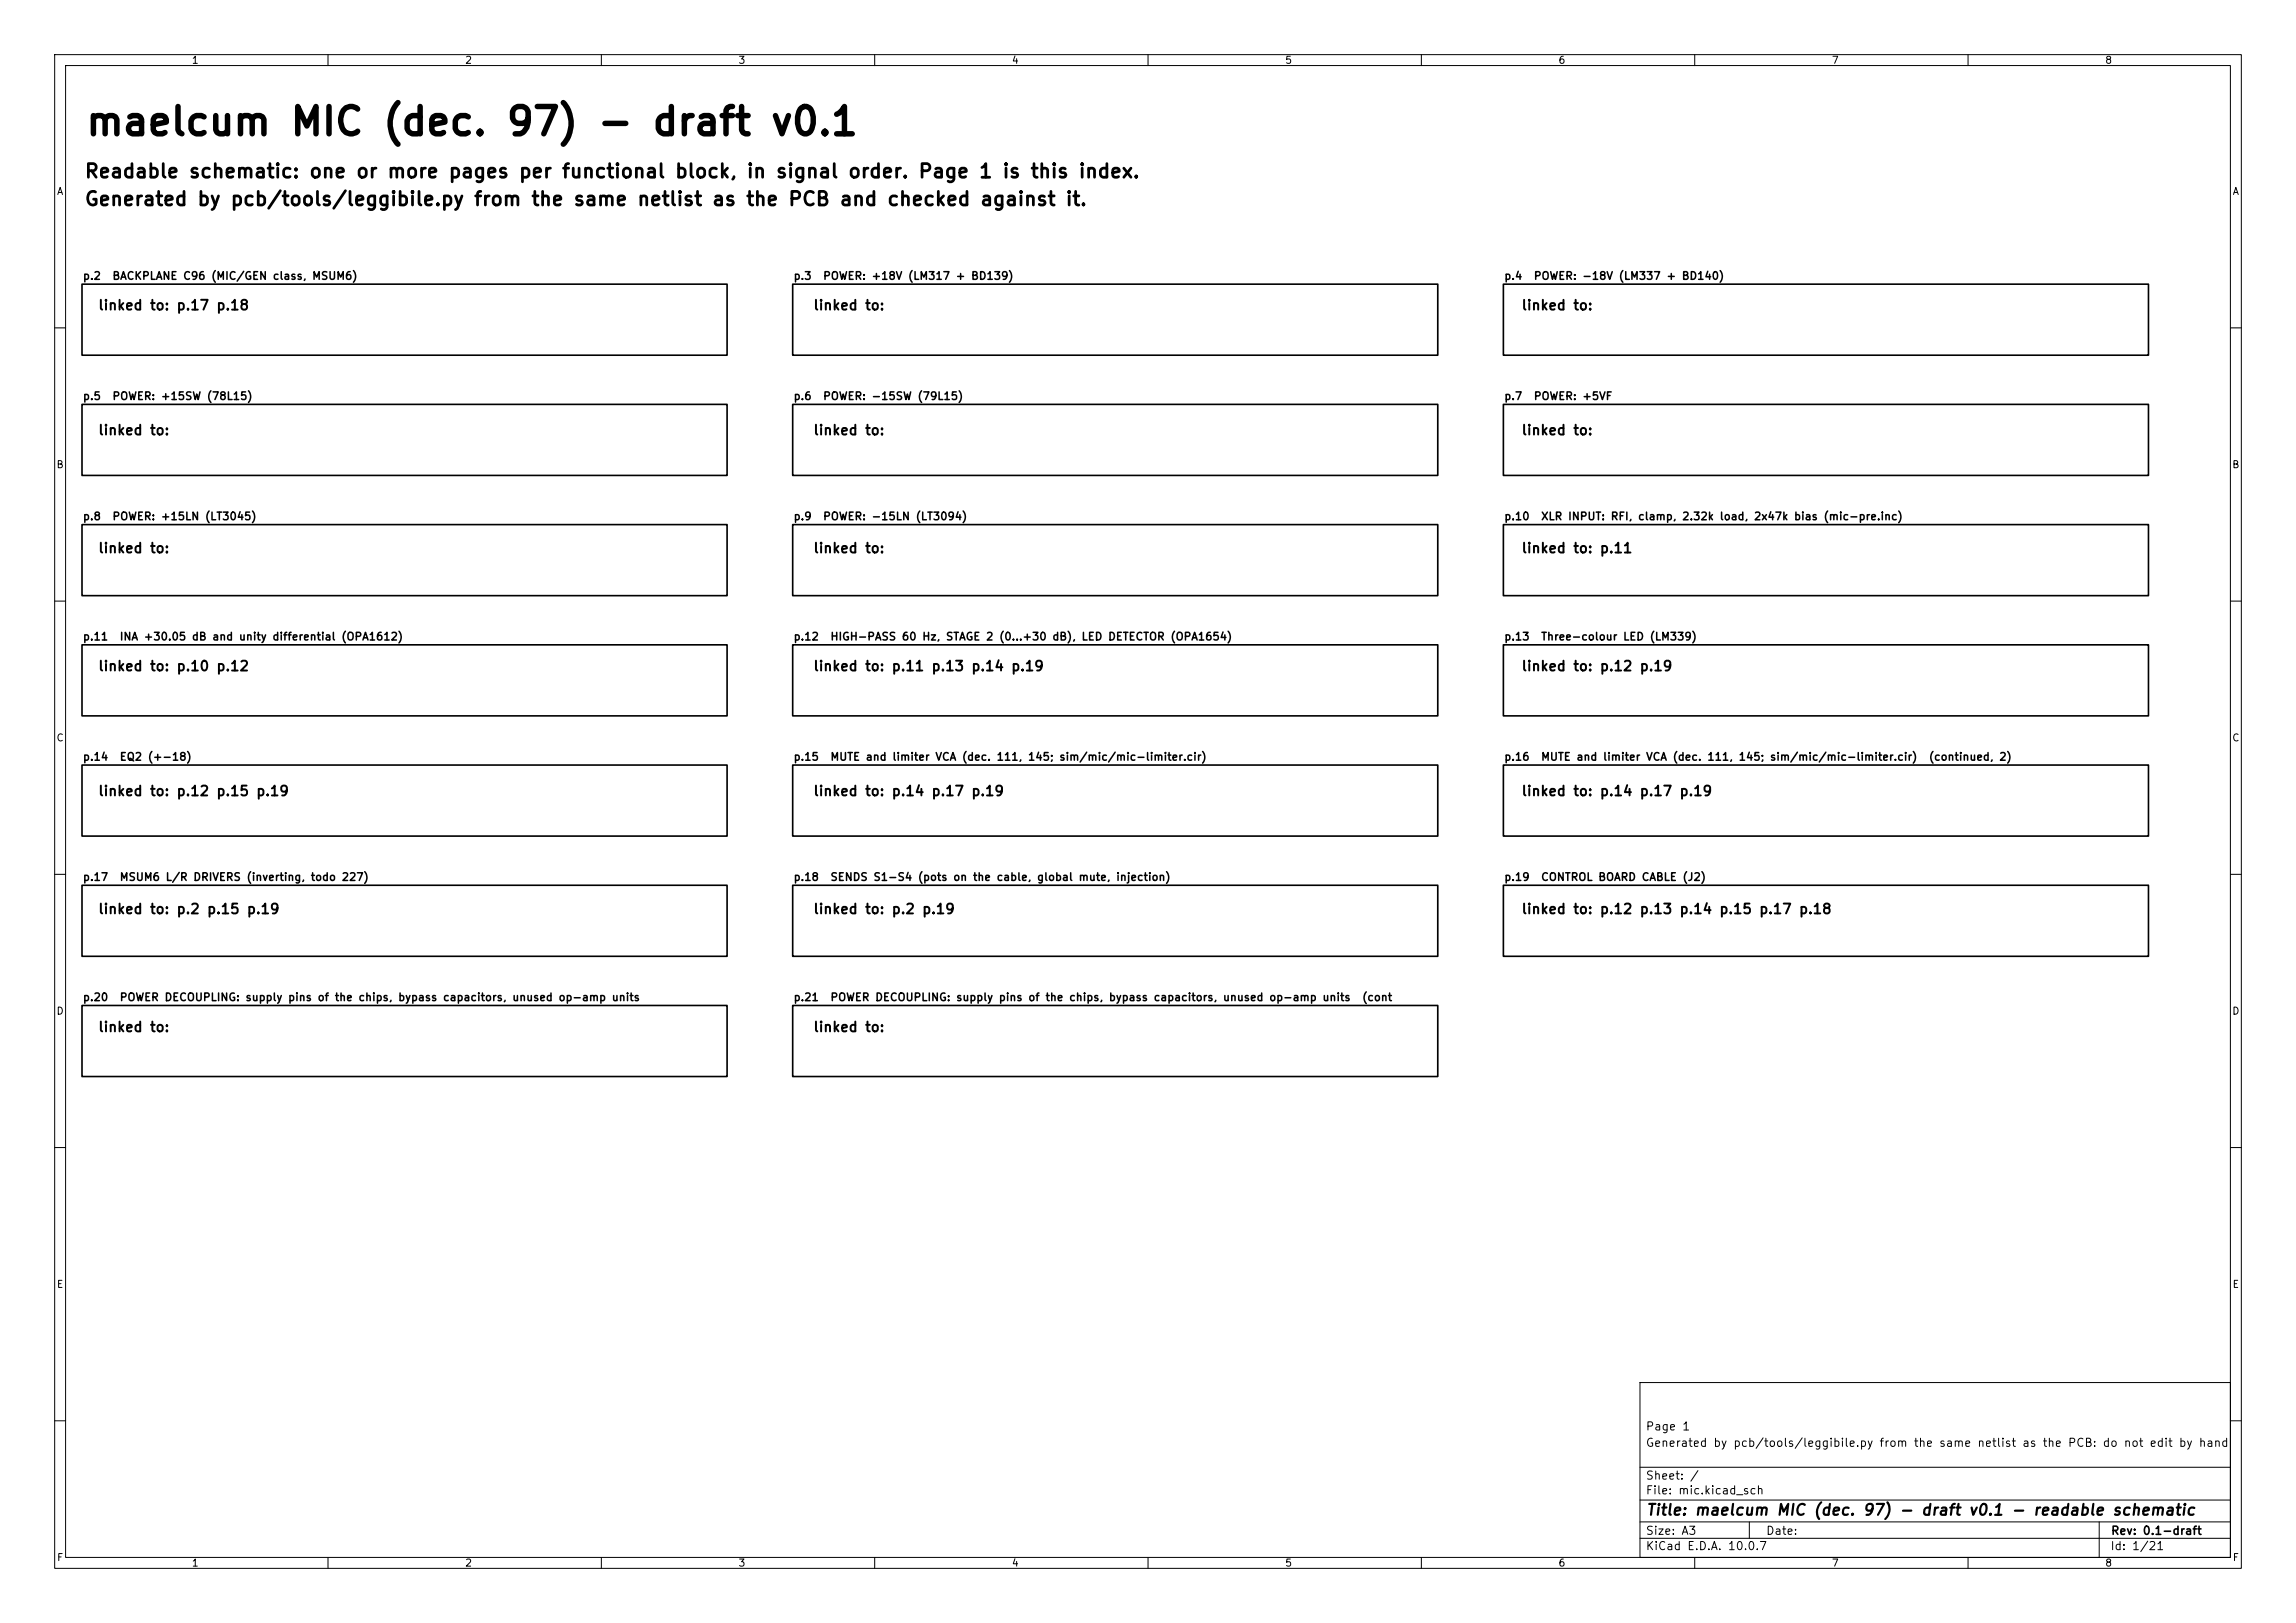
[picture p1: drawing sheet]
<svg xmlns="http://www.w3.org/2000/svg" width="420mm" height="297mm" viewBox="0 0 420 297" stroke-linecap="round" stroke-linejoin="round" font-family="sans-serif">
<defs><g id="words">
<text font-size="5" x="15.4" y="26">maelcum MIC (dec. 97) - draft v0.1</text>
<g font-size="2.5">
<text x="15.3" y="33.2">Readable schematic: one or more pages per functional block, in signal order. Page 1 is this index.</text>
<text x="15.3" y="38.3">Generated by pcb/tools/leggibile.py from the same netlist as the PCB and checked against it.</text>
</g>
<text font-size="2" x="301" y="277.8">Title: maelcum MIC (dec. 97) - draft v0.1 - readable schematic</text>
<g font-size="1.8">
<text x="17.8" y="57.2">linked to: p.17 p.18</text>
<text x="148.6" y="57.2">linked to:</text>
<text x="278.2" y="57.2">linked to:</text>
<text x="17.8" y="80.1">linked to:</text>
<text x="148.6" y="80.1">linked to:</text>
<text x="278.2" y="80.1">linked to:</text>
<text x="17.8" y="101.7">linked to:</text>
<text x="148.6" y="101.7">linked to:</text>
<text x="278.2" y="101.7">linked to: p.11</text>
<text x="17.8" y="123.2">linked to: p.10 p.12</text>
<text x="148.6" y="123.2">linked to: p.11 p.13 p.14 p.19</text>
<text x="278.2" y="123.2">linked to: p.12 p.19</text>
<text x="17.8" y="146.1">linked to: p.12 p.15 p.19</text>
<text x="148.6" y="146.1">linked to: p.14 p.17 p.19</text>
<text x="278.2" y="146.1">linked to: p.14 p.17 p.19</text>
<text x="17.8" y="167.7">linked to: p.2 p.15 p.19</text>
<text x="148.6" y="167.7">linked to: p.2 p.19</text>
<text x="278.2" y="167.7">linked to: p.12 p.13 p.14 p.15 p.17 p.18</text>
<text x="17.8" y="189.3">linked to:</text>
<text x="148.6" y="189.3">linked to:</text>
</g>
<g font-size="1.5">
<text x="300.9" y="262.1">Page 1</text>
<text x="300.9" y="265.1">Generated by pcb/tools/leggibile.py from the same netlist as the PCB: do not edit by hand</text>
<text x="300.9" y="273.8">File: mic.kicad_sch</text>
<text x="300.9" y="271.1">Sheet: /</text>
<text x="300.9" y="281.2">Size: A3</text>
<text x="322.9" y="281.2">Date:</text>
<text x="386" y="281.2">Rev: 0.1-draft</text>
<text x="300.9" y="284">KiCad E.D.A. 10.0.7</text>
<text x="385.9" y="284">Id: 1/21</text>
</g>
<g font-size="1.4">
<text x="15" y="51.5">p.2</text>
<text x="20.4" y="51.5">BACKPLANE C96 (MIC/GEN class, MSUM6)</text>
<text x="145" y="51.5">p.3</text>
<text x="150.4" y="51.5">POWER: +18V (LM317 + BD139)</text>
<text x="275" y="51.5">p.4</text>
<text x="280.4" y="51.5">POWER: -18V (LM337 + BD140)</text>
<text x="15" y="73.5">p.5</text>
<text x="20.4" y="73.5">POWER: +15SW (78L15)</text>
<text x="145" y="73.5">p.6</text>
<text x="150.4" y="73.5">POWER: -15SW (79L15)</text>
<text x="275" y="73.5">p.7</text>
<text x="280.4" y="73.5">POWER: +5VF</text>
<text x="15" y="95.5">p.8</text>
<text x="20.4" y="95.5">POWER: +15LN (LT3045)</text>
<text x="145" y="95.5">p.9</text>
<text x="150.4" y="95.5">POWER: -15LN (LT3094)</text>
<text x="275" y="95.5">p.10</text>
<text x="281.8" y="95.5">XLR INPUT: RFI, clamp, 2.32k load, 2x47k bias (mic-pre.inc)</text>
<text x="15" y="117.5">p.11</text>
<text x="21.8" y="117.5">INA +30.05 dB and unity differential (OPA1612)</text>
<text x="145" y="117.5">p.12</text>
<text x="151.8" y="117.5">HIGH-PASS 60 Hz, STAGE 2 (0...+30 dB), LED DETECTOR (OPA1654)</text>
<text x="275" y="117.5">p.13</text>
<text x="281.8" y="117.5">Three-colour LED (LM339)</text>
<text x="15" y="139.5">p.14</text>
<text x="21.8" y="139.5">EQ2 (+-18)</text>
<text x="145" y="139.5">p.15</text>
<text x="151.8" y="139.5">MUTE and limiter VCA (dec. 111, 145; sim/mic/mic-limiter.cir)</text>
<text x="275" y="139.5">p.16</text>
<text x="281.8" y="139.5">MUTE and limiter VCA (dec. 111, 145; sim/mic/mic-limiter.cir)</text>
<text x="352.7" y="139.5">(continued, 2)</text>
<text x="15" y="161.5">p.17</text>
<text x="21.8" y="161.5">MSUM6 L/R DRIVERS (inverting, todo 227)</text>
<text x="145" y="161.5">p.18</text>
<text x="151.8" y="161.5">SENDS S1-S4 (pots on the cable, global mute, injection)</text>
<text x="275" y="161.5">p.19</text>
<text x="281.8" y="161.5">CONTROL BOARD CABLE (J2)</text>
<text x="15" y="183.5">p.20</text>
<text x="21.8" y="183.5">POWER DECOUPLING: supply pins of the chips, bypass capacitors, unused op-amp units</text>
<text x="145" y="183.5">p.21</text>
<text x="151.8" y="183.5">POWER DECOUPLING: supply pins of the chips, bypass capacitors, unused op-amp units</text>
<text x="249" y="183.5">(cont</text>
</g>
<g font-size="1.3">
<text x="35" y="12">1</text>
<text x="85" y="12">2</text>
<text x="135" y="12">3</text>
<text x="185" y="12">4</text>
<text x="235" y="12">5</text>
<text x="285" y="12">6</text>
<text x="335" y="12">7</text>
<text x="385" y="12">8</text>
<text x="10.3" y="36">A</text>
<text x="408.3" y="36">A</text>
<text x="10.2" y="86">B</text>
<text x="408.2" y="86">B</text>
<text x="10.2" y="136">C</text>
<text x="408.2" y="136">C</text>
<text x="10.2" y="186">D</text>
<text x="408.2" y="186">D</text>
<text x="10.3" y="236">E</text>
<text x="408.3" y="236">E</text>
<text x="10.3" y="286">F</text>
<text x="35" y="287">1</text>
<text x="85" y="287">2</text>
<text x="135" y="287">3</text>
<text x="185" y="287">4</text>
<text x="235" y="287">5</text>
<text x="285" y="287">6</text>
<text x="335" y="287">7</text>
<text x="385" y="287">8</text>
<text x="408.3" y="286">F</text>
</g>
</g></defs>
<g fill="none" stroke="#000" stroke-width=".18">
<path d="M10 10h400v277h-400zM12 12h396v273h-396zM60 10v2M110 10v2M160 10v2M210 10v2M260 10v2M310 10v2M360 10v2M10 60h2M408 60h2M10 110h2"/>
<path d="M408 110h2M10 160h2M408 160h2M10 210h2M408 210h2M300 253h108v32h-108zM10 260h2M300 278.5h108M300 274.5h108M300 268.5h108M320 278.5v3M384 278.5v6.5"/>
<path d="M408 260h2M60 285v2M110 285v2M160 285v2M210 285v2M260 285v2M300 281.5h108M310 285v2M360 285v2"/>
</g>
<g fill="none" stroke="#000" stroke-width=".3">
<path d="M15 52h118v13h-118zM145 52h118v13h-118zM275 52h118v13h-118zM15 74h118v13h-118zM145 74h118v13h-118zM275 74h118v13h-118zM15 96h118v13h-118zM145 96h118v13h-118zM275 96h118v13h-118zM15 118h118v13h-118zM145 118h118v13h-118zM275 118h118v13h-118z"/>
<path d="M15 140h118v13h-118zM145 140h118v13h-118zM275 140h118v13h-118zM15 162h118v13h-118zM145 162h118v13h-118zM275 162h118v13h-118zM15 184h118v13h-118zM145 184h118v13h-118z"/>
</g>
<use href="#words"/>
</svg>
